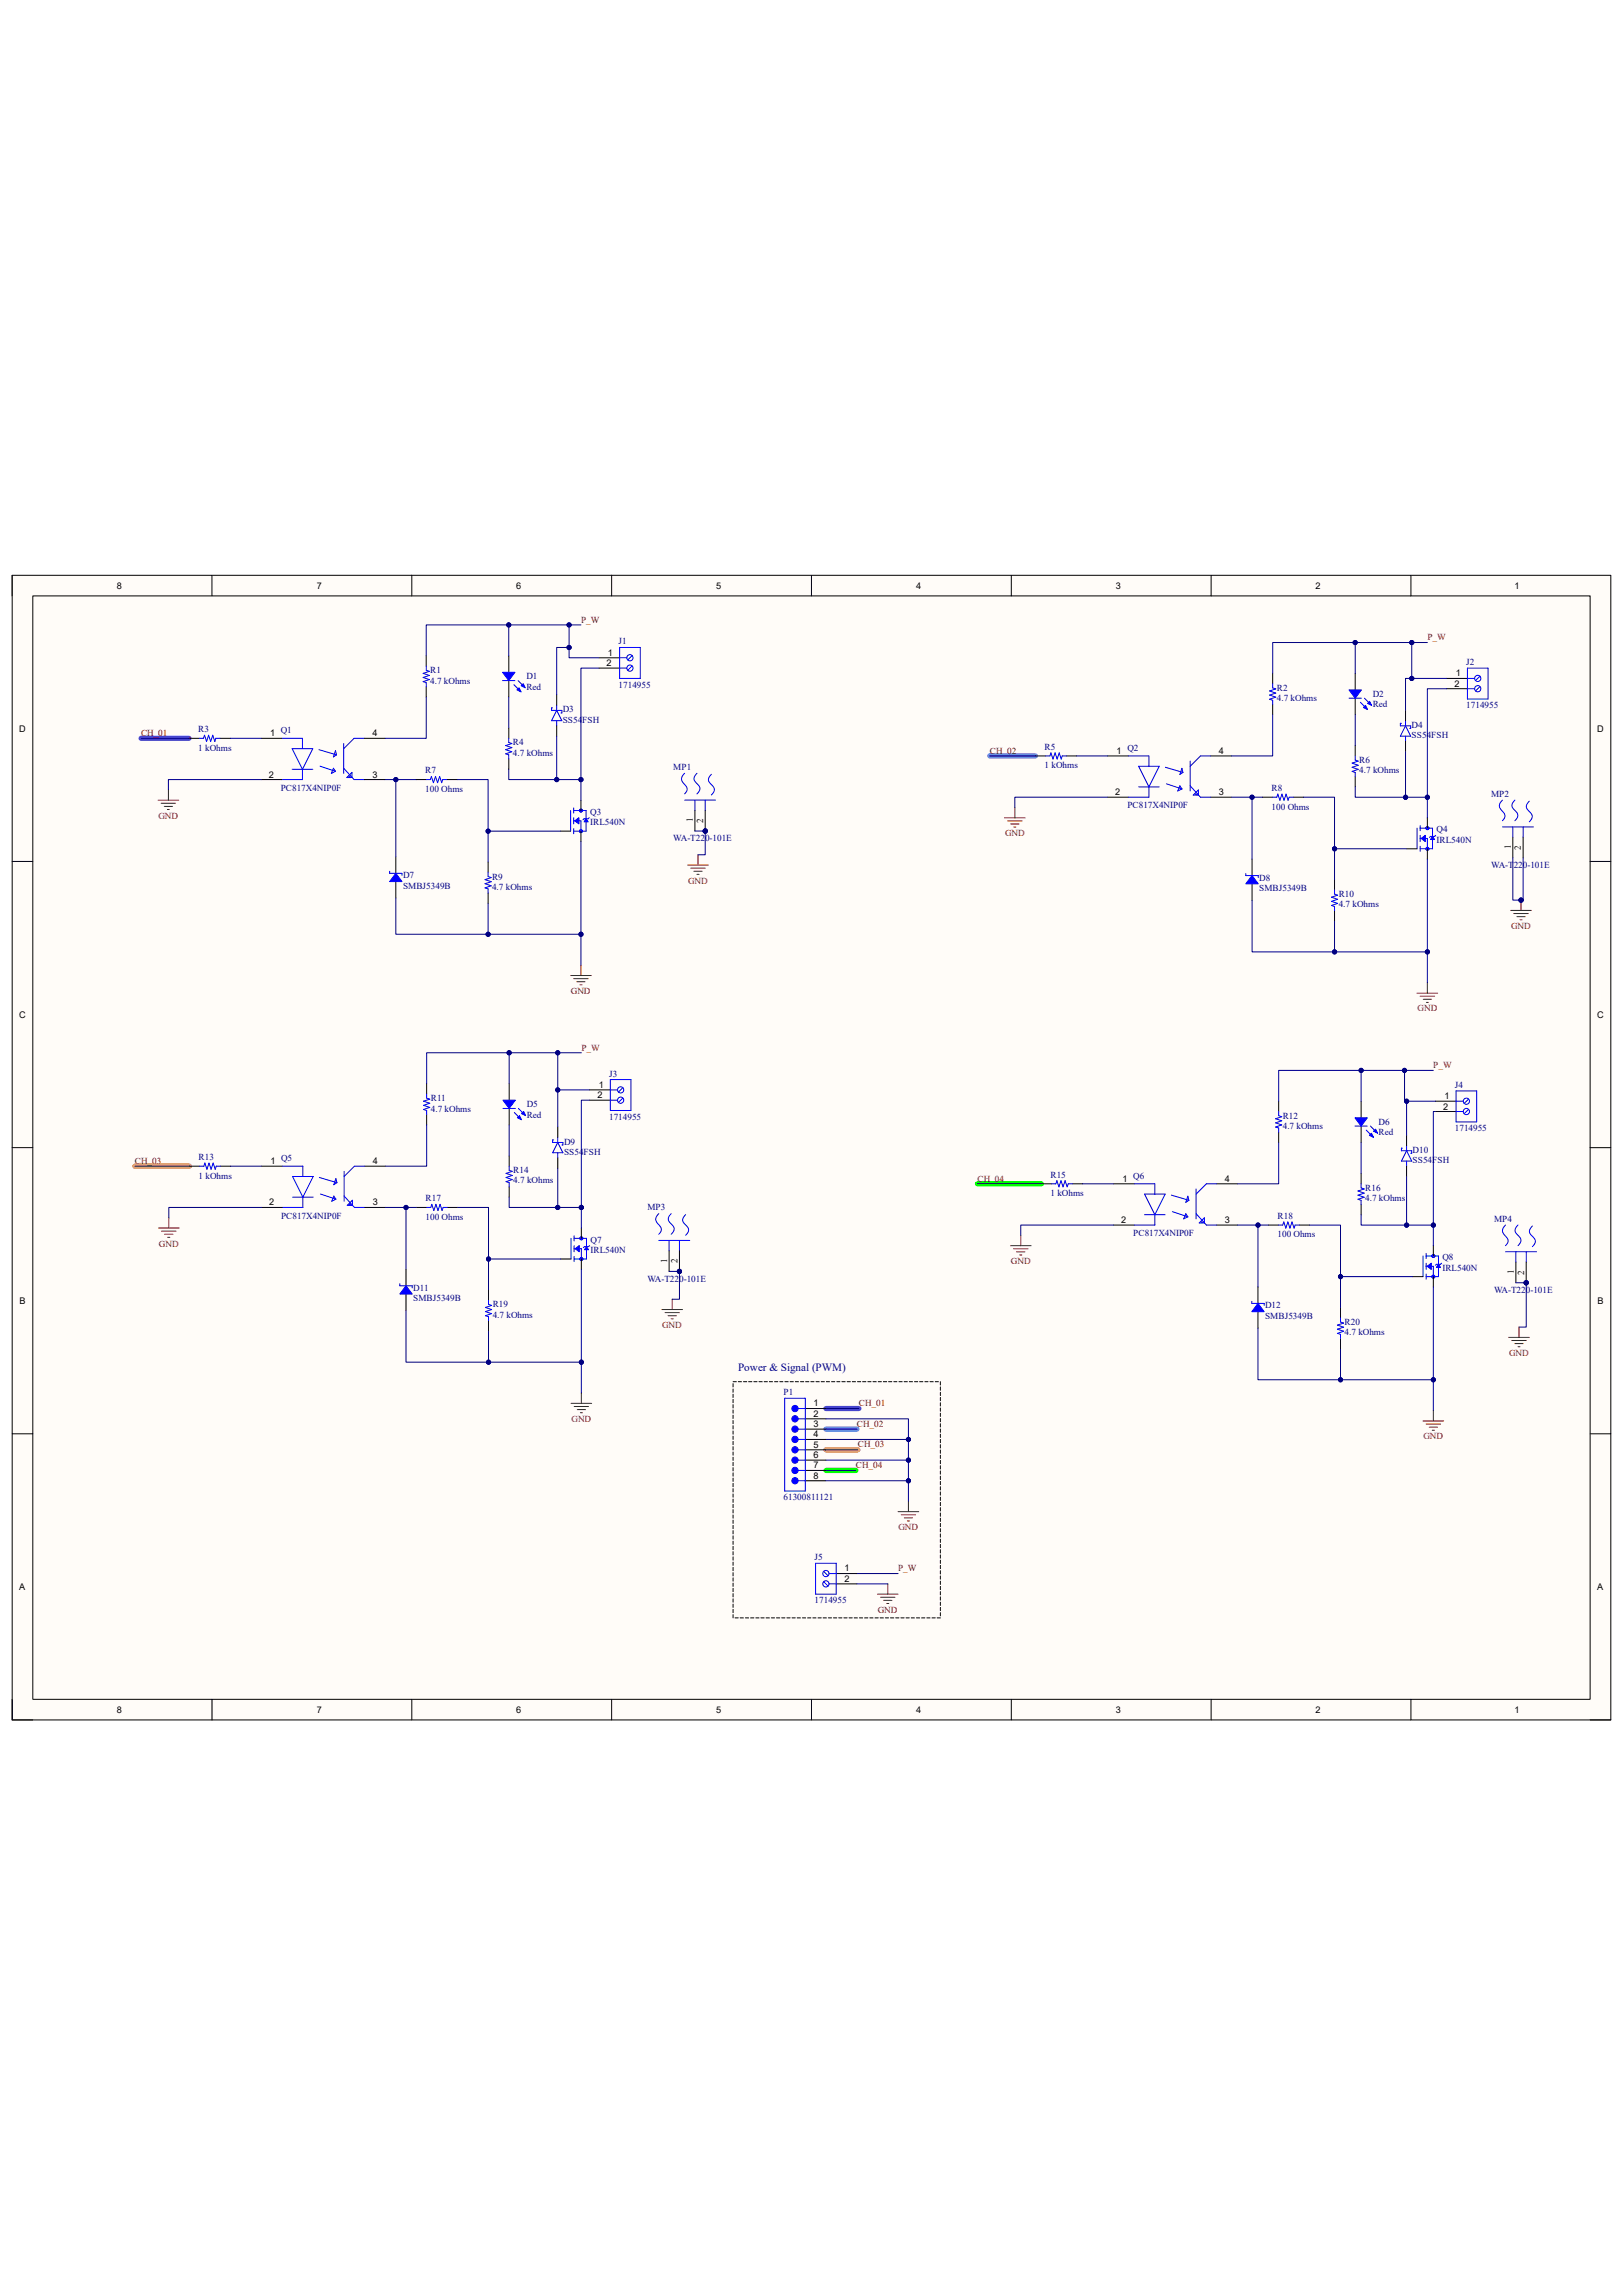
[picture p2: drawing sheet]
<svg xmlns="http://www.w3.org/2000/svg" width="210mm" height="297mm" viewBox="0 0 210 297" stroke-linecap="round" stroke-linejoin="round" font-family="sans-serif">
<defs><g id="words">
<text font-size="1.4" fill="#000080" x="95.5" y="177.4">Power &amp; Signal (PWM)</text>
<g font-size="1.2">
<text x="15.1" y="76.2">8</text>
<text x="41" y="76.2">7</text>
<text x="66.8" y="76.2">6</text>
<text x="92.7" y="76.2">5</text>
<text x="118.5" y="76.2">4</text>
<text x="144.4" y="76.2">3</text>
<text x="170.2" y="76.2">2</text>
<text x="196" y="76.2">1</text>
<text x="78.5" y="86.2">2</text>
<text x="78.7" y="84.8">1</text>
<text x="188.2" y="88.9">2</text>
<text x="188.4" y="87.5">1</text>
<text x="2.5" y="94.7">D</text>
<text x="35" y="95.3">1</text>
<text x="48.2" y="95.3">4</text>
<text x="206.7" y="94.7">D</text>
<text x="34.8" y="100.6">2</text>
<text x="48.2" y="100.6">3</text>
<text x="144.5" y="97.6">1</text>
<text x="157.7" y="97.6">4</text>
<text x="89.7" y="106.4" transform="rotate(-90 89.7 106.4)">1</text>
<text x="91" y="106.5" transform="rotate(-90 91 106.5)">2</text>
<text x="144.3" y="102.9">2</text>
<text x="157.7" y="102.9">3</text>
<text x="195.5" y="109.9" transform="rotate(-90 195.5 109.9)">1</text>
<text x="196.8" y="110" transform="rotate(-90 196.8 110)">2</text>
<text x="2.5" y="131.7">C</text>
<text x="206.7" y="131.7">C</text>
<text x="77.3" y="142.1">2</text>
<text x="77.5" y="140.8">1</text>
<text x="186.7" y="143.6">2</text>
<text x="186.9" y="142.2">1</text>
<text x="34.8" y="156">2</text>
<text x="35" y="150.7">1</text>
<text x="48.3" y="150.7">4</text>
<text x="48.3" y="156">3</text>
<text x="145.2" y="152.9">1</text>
<text x="158.5" y="152.9">4</text>
<text x="145.1" y="158.3">2</text>
<text x="158.5" y="158.3">3</text>
<text x="86.3" y="163.4" transform="rotate(-90 86.3 163.4)">1</text>
<text x="87.7" y="163.5" transform="rotate(-90 87.7 163.5)">2</text>
<text x="195.9" y="164.8" transform="rotate(-90 195.9 164.8)">1</text>
<text x="197.2" y="165" transform="rotate(-90 197.2 165)">2</text>
<text x="2.5" y="168.8">B</text>
<text x="206.7" y="168.8">B</text>
<text x="105.3" y="183.3">2</text>
<text x="105.3" y="182">1</text>
<text x="105.3" y="184.7">3</text>
<text x="105.3" y="186">4</text>
<text x="105.3" y="187.4">5</text>
<text x="105.3" y="188.7">6</text>
<text x="105.3" y="190">7</text>
<text x="105.3" y="191.3">8</text>
<text x="109.3" y="203.4">1</text>
<text x="2.5" y="205.8">A</text>
<text x="109.3" y="204.7">2</text>
<text x="206.7" y="205.8">A</text>
<text x="15.1" y="221.7">8</text>
<text x="41" y="221.7">7</text>
<text x="66.8" y="221.7">6</text>
<text x="92.7" y="221.7">5</text>
<text x="118.5" y="221.7">4</text>
<text x="144.4" y="221.7">3</text>
<text x="170.2" y="221.7">2</text>
<text x="196" y="221.7">1</text>
</g>
<g font-size="1.2" fill="#800000">
<text x="75.2" y="80.6">P_W</text>
<text x="184.7" y="82.9">P_W</text>
<text x="18.2" y="95.3">CH_01</text>
<text x="128.1" y="97.5">CH_02</text>
<text x="20.5" y="106">GND</text>
<text x="130" y="108.2">GND</text>
<text x="89" y="114.3">GND</text>
<text x="195.5" y="120.2">GND</text>
<text x="73.9" y="128.7">GND</text>
<text x="183.4" y="130.9">GND</text>
<text x="75.2" y="136">P_W</text>
<text x="185.5" y="138.3">P_W</text>
<text x="17.4" y="150.6">CH_03</text>
<text x="126.5" y="152.9">CH_04</text>
<text x="20.6" y="161.3">GND</text>
<text x="130.8" y="163.6">GND</text>
<text x="85.7" y="171.9">GND</text>
<text x="195.3" y="175.5">GND</text>
<text x="74" y="184">GND</text>
<text x="110.9" y="184.7">CH_02</text>
<text x="111.1" y="182">CH_01</text>
<text x="110.7" y="190">CH_04</text>
<text x="111" y="187.3">CH_03</text>
<text x="184.2" y="186.3">GND</text>
<text x="116.2" y="203.4">P_W</text>
<text x="116.2" y="198">GND</text>
<text x="113.6" y="208.7">GND</text>
</g>
<g font-size="1.2" fill="#000080">
<text x="80.1" y="83.4">J1</text>
<text x="55.7" y="88.5">4.7 kOhms</text>
<text x="55.7" y="87.1">R1</text>
<text x="68.1" y="87.9">D1</text>
<text x="68.1" y="89.3">Red</text>
<text x="80.1" y="89">1714955</text>
<text x="165.2" y="89.4">R2</text>
<text x="189.7" y="86.1">J2</text>
<text x="25.7" y="94.7">R3</text>
<text x="36.3" y="94.9">Q1</text>
<text x="72.8" y="92.2">D3</text>
<text x="72.8" y="93.5">SS54FSH</text>
<text x="165.2" y="90.8">4.7 kOhms</text>
<text x="177.6" y="90.2">D2</text>
<text x="177.6" y="91.5">Red</text>
<text x="182.7" y="94.2">D4</text>
<text x="182.7" y="95.5">SS54FSH</text>
<text x="189.7" y="91.7">1714955</text>
<text x="25.7" y="97.2">1 kOhms</text>
<text x="55" y="100.1">R7</text>
<text x="66.4" y="97.8">4.7 kOhms</text>
<text x="66.4" y="96.5">R4</text>
<text x="87.1" y="99.7">MP1</text>
<text x="135.2" y="99.4">1 kOhms</text>
<text x="135.2" y="97">R5</text>
<text x="145.9" y="97.2">Q2</text>
<text x="175.9" y="100.1">4.7 kOhms</text>
<text x="175.9" y="98.8">R6</text>
<text x="36.3" y="102.4">PC817X4NIP0F</text>
<text x="55" y="102.5">100 Ohms</text>
<text x="76.4" y="105.5">Q3</text>
<text x="76.4" y="106.8">IRL540N</text>
<text x="145.9" y="104.6">PC817X4NIP0F</text>
<text x="164.5" y="104.8">100 Ohms</text>
<text x="164.5" y="102.4">R8</text>
<text x="185.9" y="107.7">Q4</text>
<text x="193" y="103.1">MP2</text>
<text x="52.2" y="113.7">D7</text>
<text x="63.7" y="113.8">R9</text>
<text x="87.1" y="108.9">WA-T220-101E</text>
<text x="162.9" y="114">D8</text>
<text x="185.9" y="109.1">IRL540N</text>
<text x="193" y="112.4">WA-T220-101E</text>
<text x="52.2" y="115">SMBJ5349B</text>
<text x="63.7" y="115.1">4.7 kOhms</text>
<text x="162.9" y="115.3">SMBJ5349B</text>
<text x="173.2" y="117.4">4.7 kOhms</text>
<text x="173.2" y="116.1">R10</text>
<text x="55.8" y="143.8">4.7 kOhms</text>
<text x="55.8" y="142.5">R11</text>
<text x="68.2" y="143.3">D5</text>
<text x="78.8" y="139.3">J3</text>
<text x="188.3" y="140.8">J4</text>
<text x="68.2" y="144.7">Red</text>
<text x="73" y="148.1">D9</text>
<text x="73" y="149.4">SS54FSH</text>
<text x="78.8" y="144.9">1714955</text>
<text x="166" y="146.1">4.7 kOhms</text>
<text x="166" y="144.8">R12</text>
<text x="178.4" y="145.6">D6</text>
<text x="178.4" y="146.9">Red</text>
<text x="182.8" y="149.2">D10</text>
<text x="188.3" y="146.4">1714955</text>
<text x="25.7" y="152.5">1 kOhms</text>
<text x="25.7" y="150.1">R13</text>
<text x="36.4" y="150.2">Q5</text>
<text x="55.1" y="155.4">R17</text>
<text x="66.4" y="153.2">4.7 kOhms</text>
<text x="66.4" y="151.8">R14</text>
<text x="135.9" y="154.8">1 kOhms</text>
<text x="135.9" y="152.4">R15</text>
<text x="146.6" y="152.5">Q6</text>
<text x="176.7" y="155.4">4.7 kOhms</text>
<text x="176.7" y="154.1">R16</text>
<text x="182.8" y="150.5">SS54FSH</text>
<text x="36.4" y="157.7">PC817X4NIP0F</text>
<text x="55.1" y="157.9">100 Ohms</text>
<text x="76.4" y="160.9">Q7</text>
<text x="83.8" y="156.6">MP3</text>
<text x="146.6" y="160">PC817X4NIP0F</text>
<text x="165.3" y="160.1">100 Ohms</text>
<text x="165.3" y="157.7">R18</text>
<text x="193.3" y="158.1">MP4</text>
<text x="53.5" y="167">D11</text>
<text x="76.4" y="162.2">IRL540N</text>
<text x="83.8" y="165.9">WA-T220-101E</text>
<text x="186.6" y="163.1">Q8</text>
<text x="186.6" y="164.5">IRL540N</text>
<text x="193.3" y="167.3">WA-T220-101E</text>
<text x="53.5" y="168.4">SMBJ5349B</text>
<text x="63.8" y="170.5">4.7 kOhms</text>
<text x="63.8" y="169.2">R19</text>
<text x="163.7" y="169.3">D12</text>
<text x="163.7" y="170.7">SMBJ5349B</text>
<text x="174" y="172.8">4.7 kOhms</text>
<text x="174" y="171.5">R20</text>
<text x="101.4" y="180.6">P1</text>
<text x="101.4" y="194.1">61300811121</text>
<text x="105.4" y="201.9">J5</text>
<text x="105.4" y="207.5">1714955</text>
</g>
</g></defs>
<path d="M1.6 74.5h206.8v148.1h-206.8z" fill-rule="evenodd" fill="#fffcf8"/>
<path d="M1.6 74.5h206.8v148.1h-206.8z" fill="none" stroke="#000" stroke-width=".13"/>
<path d="M4.2 77.1h201.6v142.8h-201.6z" fill-rule="evenodd" fill="#fffcf8"/>
<g fill="none" stroke="#000" stroke-width=".13">
<path d="M1.6 74.5v2.6M4.2 77.1h201.6v142.8h-201.6zM27.4 74.5v2.6M53.3 74.5v2.6M79.1 74.5v2.6M105 74.5v2.6M130.9 74.5v2.6M156.7 74.5v2.6M182.6 74.5v2.6M1.6 111.5h2.6M205.8 111.5h2.6M1.6 148.5h2.6"/>
<path d="M205.8 148.5h2.6M1.6 185.6h2.6M205.8 185.6h2.6M1.6 219.9v2.7h2.6M27.4 219.9v2.7M53.3 219.9v2.7M79.1 219.9v2.7M105 219.9v2.7M130.9 219.9v2.7M156.7 219.9v2.7M182.6 219.9v2.7M205.8 222.6h2.6"/>
</g>
<path d="M18.3 95.5l6.2 .1M106.9 182.3h4.2" fill="none" stroke="#90f" stroke-width=".68"/>
<path d="M128.1 97.8h5.9M106.9 185h4" fill="none" stroke="#4a86e8" stroke-width=".68"/>
<path d="M126.5 153.2h8.3M106.9 190.3h3.8" fill="none" stroke="#0f0" stroke-width=".68"/>
<path d="M17.5 150.9h7M106.9 187.6h4.1" fill="none" stroke="#f90" stroke-width=".68"/>
<path d="M73.8 104.9v2.7M74.2 104.6v.6M74.2 105.8v.8M74.2 107.2v.7M74.2 106.2h1v1.4M74.2 104.9h1.6v2.7h-1.6M76.2 105.8l-.1 .2h-.5l-.2 .1" fill="none" stroke="#00f" stroke-width=".13"/>
<path d="M75.8 106l.3 .4h-.5z" fill="#00f"/>
<path d="M75.8 106l.3 .4h-.5z" fill="none" stroke="#00f" stroke-width=".13"/>
<path d="M74.4 106.2l.5-.4v.8z" fill="#00f"/>
<g fill="none" stroke="#00f" stroke-width=".13">
<path d="M25.8 95.6h.5l.2-.4 .2 .8 .3-.8 .3 .8 .2-.8 .3 .8 .1-.4h.6M36.5 95.6h2.6v1.3M37.8 96.9h2.7l-1.4 2.7zM37.8 99.6h2.7M39.1 99.6v1.3h-2.6M41.3 97l2.2 .7M41.4 99.2l2 .6M43.1 99.4l.3 .4-.5 .3zM43.4 97.2l.1 .5-.4 .3zM44.5 96.2v3.9M44.5 99.4l1.3 1.5h1.3M47.1 95.6h-1.3l-1.3 1.3"/>
<path d="M55.2 86.2v.5l.4 .2-.8 .2 .8 .3-.8 .3 .8 .2-.8 .3 .4 .1v.6M65 88.1h1.6M65.8 95.6v.5l.4 .1-.8 .3 .8 .3-.8 .2 .8 .3-.8 .3 .4 .1v.5M45.1 100.5l.4 .1v-.6l-.6 .6h.5M55.2 100.9h.5l.1-.4 .3 .8 .3-.8 .2 .8 .3-.8 .3 .8 .1-.4h.5M63.2 112.9v.5l.4 .2-.8 .2 .8 .3-.8 .3 .8 .2-.8 .3 .4 .1v.6M74.4 106.2l.5-.4v.8z"/>
<circle cx="75.2" cy="104.9" r=".19"/>
<circle cx="75.2" cy="107.6" r=".19"/>
</g>
<g fill="none" stroke="#000" stroke-width=".13">
<path d="M24.5 95.6h1.3M28.5 95.6h1.3M33.8 95.6h2.7M47.1 95.6h2.7M55.2 84.9v1.3M55.2 88.9v1.3M65.8 84.9v2.1M65.8 88.1v2.1M65.8 94.2v1.4M65.8 98.2v1.4M33.8 100.9h2.7M47.1 100.9h2.7"/>
<path d="M53.8 100.9h1.4M57.8 100.9h1.4M63.2 111.6v1.3M63.2 115.6v1.3M72.5 107.6h1.3M75.2 103.6v1.3M75.2 107.6v1.3"/>
</g>
<path d="M65 87h1.6l-.8 1.1z" fill="#00f"/>
<path d="M65 87h1.6l-.8 1.1zM67 88.1l.7 .6" fill="none" stroke="#00f" stroke-width=".13"/>
<path d="M67.4 88.7l.3-.2 .3 .5z" fill="#00f"/>
<path d="M66.5 88.6l.8 .8M67.4 88.7l.3-.2 .3 .5z" fill="none" stroke="#00f" stroke-width=".13"/>
<path d="M66.9 89.3l.3-.3 .2 .6z" fill="#00f"/>
<path d="M66.9 89.3l.3-.3 .2 .6zM103.3 183.6h.9" fill="none" stroke="#00f" stroke-width=".13"/>
<path d="M20.5 103.6h2.6M20.9 104h1.8M21.3 104.4h1M21.7 104.8h.2M21.8 102.2v1.4M73.8 126.2h2.7M74.2 126.7h1.9M74.6 127h1.1M75 127.4h.3M75.2 124.9v1.3" fill="none" stroke="#800000" stroke-width=".13"/>
<path d="M104.2 183.6h2.7M104.2 182.3h2.7" fill="none" stroke="#000" stroke-width=".13"/>
<circle cx="102.9" cy="183.6" r=".4" fill="#00f"/>
<g fill="none" stroke="#00f" stroke-width=".13">
<path d="M103.3 182.3h.9M103.3 185h.9"/>
<circle cx="102.9" cy="183.6" r=".4"/>
</g>
<path d="M104.2 185h2.7" fill="none" stroke="#000" stroke-width=".13"/>
<circle cx="102.9" cy="185" r=".4" fill="#00f"/>
<g fill="none" stroke="#00f" stroke-width=".13">
<path d="M103.3 186.3h.9"/>
<circle cx="102.9" cy="185" r=".4"/>
</g>
<path d="M104.2 186.3h2.7" fill="none" stroke="#000" stroke-width=".13"/>
<circle cx="102.9" cy="186.3" r=".4" fill="#00f"/>
<g fill="none" stroke="#00f" stroke-width=".13">
<path d="M103.3 187.6h.9"/>
<circle cx="102.9" cy="186.3" r=".4"/>
</g>
<path d="M104.2 187.6h2.7" fill="none" stroke="#000" stroke-width=".13"/>
<circle cx="102.9" cy="187.6" r=".4" fill="#00f"/>
<g fill="none" stroke="#00f" stroke-width=".13">
<path d="M103.3 189h.9"/>
<circle cx="102.9" cy="187.6" r=".4"/>
</g>
<path d="M104.2 189h2.7" fill="none" stroke="#000" stroke-width=".13"/>
<circle cx="102.9" cy="189" r=".4" fill="#00f"/>
<g fill="none" stroke="#00f" stroke-width=".13">
<path d="M103.3 190.3h.9"/>
<circle cx="102.9" cy="189" r=".4"/>
</g>
<path d="M104.2 190.3h2.7" fill="none" stroke="#000" stroke-width=".13"/>
<circle cx="102.9" cy="190.3" r=".4" fill="#00f"/>
<g fill="none" stroke="#00f" stroke-width=".13">
<path d="M103.3 191.6h.9"/>
<circle cx="102.9" cy="190.3" r=".4"/>
</g>
<path d="M104.2 191.6h2.7" fill="none" stroke="#000" stroke-width=".13"/>
<circle cx="102.9" cy="191.6" r=".4" fill="#00f"/>
<g fill="none" stroke="#00f" stroke-width=".13">
<path d="M101.5 181h2.7v12h-2.7z"/>
<circle cx="102.9" cy="191.6" r=".4"/>
</g>
<circle cx="102.9" cy="182.3" r=".4" fill="#00f"/>
<g fill="none" stroke="#00f" stroke-width=".13">
<path d="M183.4 107.2v2.6M183.8 106.8v.7M183.8 108.1v.8M183.8 109.5v.7M183.8 108.5h.9v1.3M183.8 107.2h1.6v2.6h-1.6M185.8 108.1l-.2 .1h-.5l-.1 .2"/>
<circle cx="102.9" cy="182.3" r=".4"/>
</g>
<path d="M116.2 195.6h2.7M116.6 196h1.9M117 196.4h1.1M117.4 196.8h.3M117.5 194.3v1.3M113.5 206.3h2.7M114 206.7h1.8M114.3 207.1h1.1M114.7 207.5h.3M114.9 205v1.3" fill="none" stroke="#800000" stroke-width=".13"/>
<path d="M185.4 108.2l.2 .4h-.5z" fill="#00f"/>
<path d="M185.4 108.2l.2 .4h-.5z" fill="none" stroke="#00f" stroke-width=".13"/>
<path d="M183.9 108.5l.5-.4v.8z" fill="#00f"/>
<g fill="none" stroke="#00f" stroke-width=".13">
<path d="M135.3 97.8h.6l.1-.4 .3 .8 .2-.8 .3 .8 .3-.8 .2 .8 .2-.4h.5M146 97.8h2.7v1.4M147.3 99.2h2.7l-1.3 2.6zM150.8 99.3l2.3 .7M152.9 99.4l.2 .6-.4 .2zM154 98.5v3.9M156.7 97.8h-1.4l-1.3 1.4M164.7 88.5v.5l.4 .2-.8 .2 .8 .3-.8 .3 .8 .2-.8 .3 .4 .1v.6M174.6 90.4h1.6M175.4 97.8v.6l.4 .1-.8 .3 .8 .2-.8 .3 .8 .3-.8 .2 .4 .2v.5M147.3 101.8h2.7M148.7 101.8v1.4h-2.7"/>
<path d="M150.9 101.4l2 .7M152.7 101.7l.2 .4-.5 .3zM154 101.7l1.3 1.5h1.4M154.7 102.8l.4 .1v-.7l-.7 .7h.5M164.7 103.2h.5l.1-.4 .3 .8 .3-.8 .3 .8 .2-.8 .3 .8 .1-.4h.6M172.7 115.2v.5l.4 .2-.8 .2 .8 .3-.8 .2 .8 .3-.8 .3 .4 .1v.6M183.9 108.5l.5-.4v.8z"/>
<circle cx="184.7" cy="107.2" r=".19"/>
<circle cx="184.7" cy="109.8" r=".19"/>
</g>
<g fill="none" stroke="#000" stroke-width=".13">
<path d="M134 97.8h1.3M138 97.8h1.3M143.3 97.8h2.7M156.7 97.8h2.6M164.7 87.2v1.3M164.7 91.2v1.3M175.4 87.2v2.1M175.4 90.4v2.1M175.4 96.5v1.3M143.3 103.2h2.7M156.7 103.2h2.6M163.3 103.2h1.4"/>
<path d="M167.4 103.2h1.3M172.7 113.8v1.4M172.7 117.9v1.3M175.4 100.5v1.3M182 109.8h1.4M184.7 105.8v1.4M184.7 109.8v1.4"/>
</g>
<path d="M174.6 89.3h1.6l-.8 1.1z" fill="#00f"/>
<path d="M174.6 89.3h1.6l-.8 1.1zM176.6 90.4l.6 .6" fill="none" stroke="#00f" stroke-width=".13"/>
<path d="M177 91l.2-.2 .3 .5z" fill="#00f"/>
<path d="M176 90.9l.8 .8M177 91l.2-.2 .3 .5z" fill="none" stroke="#00f" stroke-width=".13"/>
<path d="M176.7 91.3l.3 .5-.6-.2z" fill="#00f"/>
<path d="M176.7 91.3l.3 .5-.6-.2zM74.3 159.9v.7M73.9 160.3v2.6M74.3 161.2v.8M74.3 162.6v.7M74.3 161.6h.9v1.3M74.3 160.3h1.6v2.6h-1.6M76.3 161.2l-.1 .1h-.6l-.1 .2" fill="none" stroke="#00f" stroke-width=".13"/>
<path d="M130 105.8h2.7M130.4 106.2h1.9M130.8 106.6h1.1M131.2 107h.3M131.3 104.5v1.3M183.4 128.5h2.6M183.8 128.9h1.8M184.2 129.3h1M184.6 129.7h.2M184.7 127.2v1.3" fill="none" stroke="#800000" stroke-width=".13"/>
<path d="M75.9 161.3l.3 .4h-.6z" fill="#00f"/>
<path d="M75.9 161.3l.3 .4h-.6z" fill="none" stroke="#00f" stroke-width=".13"/>
<path d="M74.4 161.6l.6-.4v.8z" fill="#00f"/>
<g fill="none" stroke="#00f" stroke-width=".13">
<path d="M25.8 150.9h.6l.1-.4 .3 .8 .2-.8 .3 .8 .3-.8 .3 .8 .1-.4h.5M36.5 150.9h2.7v1.4M37.9 152.3h2.6l-1.3 2.6zM37.9 154.9h2.6M39.2 154.9v1.4h-2.7M41.3 152.4l2.3 .7M41.5 154.5l2 .7M43.2 154.8l.3 .4-.6 .3zM43.5 152.5l.1 .6-.4 .2zM44.5 151.6v3.9M44.5 154.8l1.4 1.5h1.3M45.2 155.9l.4 .1v-.7l-.7 .7h.6"/>
<path d="M47.2 150.9h-1.3l-1.4 1.4M55.2 156.3h.5l.2-.4 .2 .8 .3-.8 .3 .8 .2-.8 .3 .8 .1-.4h.6M55.2 141.6v.5l.4 .2-.8 .2 .8 .3-.8 .2 .8 .3-.8 .3 .4 .1v.6M65.1 143.5h1.6M65.9 150.9v.6l.4 .1-.8 .3 .8 .2-.8 .3 .8 .3-.8 .2 .4 .2v.5M63.2 168.3v.5l.4 .1-.8 .3 .8 .3-.8 .2 .8 .3-.8 .3 .4 .1v.5M74.4 161.6l.6-.4v.8z"/>
<circle cx="75.2" cy="160.3" r=".19"/>
<circle cx="75.2" cy="162.9" r=".19"/>
</g>
<g fill="none" stroke="#000" stroke-width=".13">
<path d="M24.5 150.9h1.3M28.5 150.9h1.4M33.9 150.9h2.6M33.9 156.3h2.6M47.2 150.9h2.7M47.2 156.3h2.7M53.9 156.3h1.3M55.2 140.2v1.4M55.2 144.3v1.3M57.9 156.3h1.3M65.9 140.2v2.2M65.9 143.5v2.1"/>
<path d="M65.9 149.6v1.3M65.9 153.6v1.3M75.2 158.9v1.4M63.2 166.9v1.4M63.2 170.9v1.4M72.6 162.9h1.3M75.2 162.9v1.4"/>
</g>
<path d="M65.1 142.4h1.6l-.8 1.1z" fill="#00f"/>
<path d="M65.1 142.4h1.6l-.8 1.1zM67.1 143.5l.7 .6" fill="none" stroke="#00f" stroke-width=".13"/>
<path d="M67.8 143.8l.2 .6-.5-.3z" fill="#00f"/>
<path d="M66.6 144l.8 .8M67.8 143.8l.2 .6-.5-.3z" fill="none" stroke="#00f" stroke-width=".13"/>
<path d="M67 144.7l.2-.3 .3 .5z" fill="#00f"/>
<path d="M67 144.7l.2-.3 .3 .5zM184.1 162.5v2.7M184.5 162.2v.7M184.5 163.5v.8M184.5 164.9v.7M184.5 163.9h1v1.3M184.5 162.5h1.6v2.7h-1.6M186.5 163.5l-.1 .1h-.5l-.2 .1" fill="none" stroke="#00f" stroke-width=".13"/>
<path d="M20.5 158.9h2.7M20.9 159.3h1.9M21.3 159.7h1.1M21.8 157.6v1.3M21.7 160.1h.3M73.9 181.6h2.7M74.3 182h1.9M74.7 182.4h1.1M75.1 182.8h.3M75.2 180.3v1.3" fill="none" stroke="#800000" stroke-width=".13"/>
<path d="M186.1 163.6l.3 .4h-.5z" fill="#00f"/>
<path d="M186.1 163.6l.3 .4h-.5z" fill="none" stroke="#00f" stroke-width=".13"/>
<path d="M184.7 163.9l.5-.4v.8z" fill="#00f"/>
<g fill="none" stroke="#00f" stroke-width=".13">
<path d="M136.1 153.2h.5l.2-.4 .2 .8 .3-.8 .3 .8 .2-.8 .3 .8 .1-.4h.6M146.8 153.2h2.6v1.3M148.1 154.5h2.7l-1.4 2.7zM148.1 157.2h2.7M149.4 157.2v1.3h-2.6M151.6 154.7l2.2 .6M151.7 156.8l2 .7M153.4 157.1l.3 .4-.5 .2zM153.7 154.8l.1 .5-.4 .3zM154.8 153.9v3.8M154.8 157.1l1.3 1.4h1.3M155.4 158.1l.4 .2v-.7l-.6 .7h.5"/>
<path d="M157.4 153.2h-1.3l-1.3 1.3M165.5 158.5h.5l.1-.4 .3 .8 .3-.8 .2 .8 .3-.8 .3 .8 .1-.4h.5M165.5 143.8v.6l.4 .1-.8 .3 .8 .2-.8 .3 .8 .3-.8 .3 .4 .1v.5M175.3 145.7h1.6M176.1 153.2v.5l.4 .2-.8 .2 .8 .3-.8 .3 .8 .2-.8 .3 .4 .1v.6M173.5 170.6v.5l.4 .1-.8 .3 .8 .3-.8 .2 .8 .3-.8 .3 .4 .1v.5M184.7 163.9l.5-.4v.8z"/>
<circle cx="185.5" cy="162.6" r=".19"/>
<circle cx="185.5" cy="165.2" r=".19"/>
</g>
<g fill="none" stroke="#000" stroke-width=".13">
<path d="M134.8 153.2h1.3M138.8 153.2h1.3M144.1 153.2h2.7M144.1 158.5h2.7M157.4 153.2h2.7M157.4 158.5h2.7M164.1 158.5h1.4M165.5 142.5v1.3M165.5 146.5v1.4M168.1 158.5h1.4M176.1 142.5v2.2M176.1 145.7v2.2"/>
<path d="M176.1 151.9v1.3M176.1 155.9v1.3M173.5 169.2v1.4M173.5 173.2v1.4M182.8 165.2h1.3M185.5 161.2v1.3M185.5 165.2v1.3"/>
</g>
<path d="M175.3 144.7h1.6l-.8 1z" fill="#00f"/>
<path d="M175.3 144.7h1.6l-.8 1zM177.3 145.7l.7 .7" fill="none" stroke="#00f" stroke-width=".13"/>
<path d="M177.7 146.4l.3-.3 .3 .6z" fill="#00f"/>
<path d="M176.8 146.3l.8 .8M177.7 146.4l.3-.3 .3 .6z" fill="none" stroke="#00f" stroke-width=".13"/>
<path d="M177.2 146.9l.3-.2 .2 .5z" fill="#00f"/>
<path d="M177.2 146.9l.3-.2 .2 .5z" fill="none" stroke="#00f" stroke-width=".13"/>
<path d="M132.1 159.9v1.3M130.8 161.2h2.6M131.2 161.6h1.8M131.6 162h1M132 162.4h.2M184.1 183.9h2.7M184.5 184.3h1.9M184.9 184.7h1.1M185.3 185.1h.3M185.5 182.6v1.3" fill="none" stroke="#800000" stroke-width=".13"/>
<g fill="none" stroke="#000" stroke-width=".13">
<path d="M94.9 179.1v.4M94.9 179.8v.4M94.9 178.8h.4M95.5 178.8h.4M96.2 178.8h.4M96.9 178.8h.4M97.5 178.8h.5M98.2 178.8h.4M98.9 178.8h.4M99.6 178.8h.4M100.2 178.8h.4M100.9 178.8h.4"/>
<path d="M101.6 178.8h.4M102.2 178.8h.5M102.9 178.8h.4M103.6 178.8h.4M104.2 178.8h.5M104.9 178.8h.4M105.6 178.8h.4M106.3 178.8h.4M106.9 178.8h.4M107.6 178.8h.4M108.3 178.8h.4M108.9 178.8h.5"/>
<path d="M109.6 178.8h.4M110.3 178.8h.4M111 178.8h.4M111.6 178.8h.4M112.3 178.8h.4M113 178.8h.4M113.6 178.8h.5M114.3 178.8h.4M115 178.8h.4M115.7 178.8h.4M116.3 178.8h.4M117 178.8h.4"/>
<path d="M117.7 178.8h.4M118.3 178.8h.5M119 178.8h.4M119.7 178.8h.4M120.3 178.8h.5M121 178.8h.4M121.7 178.8v.4M121.7 179.5v.4M94.9 180.4v.5M94.9 181.1v.4M94.9 181.8v.4M94.9 182.5v.4"/>
<path d="M94.9 183.1v.5M94.9 183.8v.5M94.9 184.5v.4M94.9 185.2v.4M94.9 185.9v.4M94.9 186.5v.5M94.9 187.2v.5M94.9 187.9v.4M94.9 188.6v.4M94.9 189.3v.4M94.9 189.9v.5M94.9 190.6v.4"/>
<path d="M94.9 191.3v.4M94.9 192v.4M94.9 192.7v.4M94.9 193.3v.5M94.9 194v.4M94.9 194.7v.4M94.9 195.4v.4M94.9 196.1v.4M94.9 196.7v.5M94.9 197.4v.4M94.9 198.1v.4M94.9 198.8v.4"/>
<path d="M94.9 199.5v.4M121.7 180.2v.4M121.7 180.9v.4M121.7 181.5v.5M121.7 182.2v.4M121.7 182.9v.4M121.7 183.6v.4M121.7 184.3v.4M121.7 184.9v.5M121.7 185.6v.4M121.7 186.3v.4M121.7 187v.4"/>
<path d="M121.7 187.7v.4M121.7 188.3v.5M121.7 189v.4M121.7 189.7v.4M121.7 190.4v.4M121.7 191v.5M121.7 191.7v.5M121.7 192.4v.4M121.7 193.1v.4M121.7 193.8v.4M121.7 194.4v.5M121.7 195.1v.4"/>
<path d="M121.7 195.8v.4M121.7 196.5v.4M121.7 197.2v.4M121.7 197.8v.5M121.7 198.5v.4M121.7 199.2v.4M121.7 199.9v.4M94.9 200.1v.5M94.9 200.8v.4M94.9 201.5v.4M94.9 202.2v.4M94.9 202.8v.5"/>
<path d="M94.9 203.5v.5M94.9 204.2v.4M94.9 204.9v.4M94.9 205.6v.4M94.9 206.2v.5M94.9 206.9v.4M94.9 207.6v.4M94.9 208.3v.4M94.9 209v.4M95.1 209.4h.4M95.8 209.4h.4M96.5 209.4h.4"/>
<path d="M97.1 209.4h.4M97.8 209.4h.4M98.5 209.4h.4M99.1 209.4h.5M99.8 209.4h.4M100.5 209.4h.4M101.1 209.4h.5M101.8 209.4h.4M102.5 209.4h.4M103.2 209.4h.4M103.8 209.4h.4M104.5 209.4h.4"/>
<path d="M105.2 209.4h.4M105.8 209.4h.5M106.5 209.4h.4M107.2 209.4h.4M107.9 209.4h.4M108.5 209.4h.4M109.2 209.4h.4M109.9 209.4h.4M110.5 209.4h.5M111.2 209.4h.4M111.9 209.4h.4M112.6 209.4h.4"/>
<path d="M113.2 209.4h.4M113.9 209.4h.4M114.6 209.4h.4M115.2 209.4h.5M115.9 209.4h.4M116.6 209.4h.4M117.2 209.4h.5M117.9 209.4h.4M118.6 209.4h.4M119.3 209.4h.4M119.9 209.4h.4M120.6 209.4h.4"/>
<path d="M121.3 209.4h.4M121.7 200.6v.4M121.7 201.2v.5M121.7 201.9v.4M121.7 202.6v.4M121.7 203.3v.4M121.7 204v.4M121.7 204.6v.5M121.7 205.3v.4M121.7 206v.4M121.7 206.7v.4M121.7 207.3v.5"/>
<path d="M121.7 208v.4M121.7 208.7v.4"/>
</g>
<circle cx="91.3" cy="107.6" r=".27" fill="#000080"/>
<circle cx="91.3" cy="107.6" r=".27" fill="none" stroke="#000080" stroke-width=".13"/>
<path d="M88.6 100.1a.89 .89 0 0 0 .1 1.5l.2 .3a.71 .71 0 0 1-.3 .8M88.6 103.5h4M89.9 103.5v1.4M90.2 100.1a.84 .84 0 0 0 .1 1.4l.2 .2a.75 .75 0 0 1-.3 1M91.3 103.5v1.4M92.1 100.2a.84 .84 0 0 0 .1 1.5l.1 .2a.75 .75 0 0 1-.2 1" fill="none" stroke="#00f" stroke-width=".13"/>
<path d="M89.9 104.9v2.6M91.3 104.9v2.6" fill="none" stroke="#000" stroke-width=".13"/>
<circle cx="91.3" cy="107.6" r=".27" fill="#000080"/>
<circle cx="91.3" cy="107.6" r=".27" fill="none" stroke="#000080" stroke-width=".13"/>
<path d="M194.4 103.5a.89 .89 0 0 0 .1 1.6l.2 .2a.71 .71 0 0 1-.3 .9M194.4 107h4M195.8 107v1.4M196 103.5a.84 .84 0 0 0 .2 1.5l.1 .2a.75 .75 0 0 1-.3 1M197.1 107v1.4M197.9 103.7a.84 .84 0 0 0 .1 1.4l.2 .2a.75 .75 0 0 1-.3 1.1" fill="none" stroke="#00f" stroke-width=".13"/>
<path d="M195.8 108.4v2.6M197.1 108.4v2.6" fill="none" stroke="#000" stroke-width=".13"/>
<circle cx="87.9" cy="164.5" r=".27" fill="#000080"/>
<circle cx="87.9" cy="164.5" r=".27" fill="none" stroke="#000080" stroke-width=".13"/>
<path d="M85.2 157.1a.89 .89 0 0 0 .1 1.5l.2 .3a.71 .71 0 0 1-.3 .8M86.9 157.1a.84 .84 0 0 0 .1 1.4l.1 .2a.75 .75 0 0 1-.2 1M88.7 157.2a.84 .84 0 0 0 .1 1.5l.2 .2a.75 .75 0 0 1-.3 1M85.2 160.5h4.1M86.6 160.5v1.4M87.9 160.5v1.4" fill="none" stroke="#00f" stroke-width=".13"/>
<path d="M86.6 161.9v2.6M87.9 161.9v2.6" fill="none" stroke="#000" stroke-width=".13"/>
<circle cx="87.9" cy="164.5" r=".27" fill="#000080"/>
<circle cx="87.9" cy="164.5" r=".27" fill="none" stroke="#000080" stroke-width=".13"/>
<circle cx="197.5" cy="166" r=".27" fill="#000080"/>
<circle cx="197.5" cy="166" r=".27" fill="none" stroke="#000080" stroke-width=".13"/>
<path d="M194.8 158.5a.89 .89 0 0 0 .1 1.6l.2 .2a.71 .71 0 0 1-.3 .9M196.4 158.5a.84 .84 0 0 0 .2 1.5l.1 .2a.75 .75 0 0 1-.3 1M198.3 158.7a.84 .84 0 0 0 .1 1.4l.2 .2a.75 .75 0 0 1-.3 1M194.8 162h4M196.2 162v1.3M197.5 162v1.3" fill="none" stroke="#00f" stroke-width=".13"/>
<path d="M196.2 163.3v2.7M197.5 163.3v2.7" fill="none" stroke="#000" stroke-width=".13"/>
<circle cx="197.5" cy="166" r=".27" fill="#000080"/>
<circle cx="197.5" cy="166" r=".27" fill="none" stroke="#000080" stroke-width=".13"/>
<path d="M108.2 203.6h2.7M108.2 205h2.7" fill="none" stroke="#000" stroke-width=".13"/>
<circle cx="106.9" cy="203.6" r=".4" fill="#fff"/>
<g fill="none" stroke="#00f" stroke-width=".13">
<path d="M106.6 203.4l.6 .5"/>
<circle cx="106.9" cy="203.6" r=".4"/>
</g>
<circle cx="106.9" cy="205" r=".4" fill="#fff"/>
<g fill="none" stroke="#00f" stroke-width=".13">
<path d="M105.5 202.3h2.7v4h-2.7zM106.6 204.7l.6 .6M107.3 203.6h.9M107.3 205h.9"/>
<circle cx="106.9" cy="205" r=".4"/>
</g>
<path d="M77.5 85.1h2.7M77.5 86.5h2.7" fill="none" stroke="#000" stroke-width=".13"/>
<circle cx="81.5" cy="85.1" r=".4" fill="#fff"/>
<g fill="none" stroke="#00f" stroke-width=".13">
<path d="M81.8 84.8l-.6 .6"/>
<circle cx="81.5" cy="85.1" r=".4"/>
</g>
<circle cx="81.5" cy="86.5" r=".4" fill="#fff"/>
<g fill="none" stroke="#00f" stroke-width=".13">
<path d="M80.2 85.1h.9M80.2 86.5h.9M80.2 83.8h2.6v4h-2.6v-4M81.8 86.2l-.6 .5"/>
<circle cx="81.5" cy="86.5" r=".4"/>
</g>
<path d="M76.3 141h2.7M76.3 142.4h2.7" fill="none" stroke="#000" stroke-width=".13"/>
<circle cx="80.3" cy="141" r=".4" fill="#fff"/>
<g fill="none" stroke="#00f" stroke-width=".13">
<path d="M80.6 140.8l-.6 .5"/>
<circle cx="80.3" cy="141" r=".4"/>
</g>
<circle cx="80.3" cy="142.4" r=".4" fill="#fff"/>
<g fill="none" stroke="#00f" stroke-width=".13">
<path d="M79 139.7h2.6v4h-2.6zM79 141h.9M79 142.4h.9M80.6 142.1l-.6 .6"/>
<circle cx="80.3" cy="142.4" r=".4"/>
</g>
<path d="M187.2 87.8h2.7M187.2 89.1h2.7" fill="none" stroke="#000" stroke-width=".13"/>
<circle cx="191.2" cy="87.8" r=".4" fill="#fff"/>
<g fill="none" stroke="#00f" stroke-width=".13">
<path d="M191.5 87.5l-.6 .6"/>
<circle cx="191.2" cy="87.8" r=".4"/>
</g>
<circle cx="191.2" cy="89.1" r=".4" fill="#fff"/>
<g fill="none" stroke="#00f" stroke-width=".13">
<path d="M189.9 87.8h.9M189.9 89.1h.9M189.9 86.5h2.7v4h-2.7zM191.5 88.9l-.6 .5"/>
<circle cx="191.2" cy="89.1" r=".4"/>
</g>
<path d="M185.7 142.5h2.7M185.7 143.8h2.7" fill="none" stroke="#000" stroke-width=".13"/>
<circle cx="189.7" cy="142.5" r=".4" fill="#fff"/>
<g fill="none" stroke="#00f" stroke-width=".13">
<path d="M190 142.2l-.5 .6"/>
<circle cx="189.7" cy="142.5" r=".4"/>
</g>
<circle cx="189.7" cy="143.8" r=".4" fill="#fff"/>
<g fill="none" stroke="#00f" stroke-width=".13">
<path d="M71.5 91.6h-.1v.3h1.3v.4h-.1M72 91.9l.7 1.4h-1.3zM72 91.3v.6M72 93.3v.6M50.4 113h1.6M188.4 142.5h.9M188.4 143.8h.9M188.4 141.2h2.7v4h-2.7zM190 143.6l-.5 .5"/>
<circle cx="189.7" cy="143.8" r=".4"/>
</g>
<path d="M72 89.9v1.4M72 93.9v1.4M51.2 110.9v2.1M51.2 114.1v2.1" fill="none" stroke="#000" stroke-width=".13"/>
<path d="M51.2 113l.8 1.1h-1.6z" fill="#00f"/>
<path d="M50.4 112.8v.2M51.2 113l.8 1.1h-1.6zM52 113v.3M51.7 166.4h1.6" fill="none" stroke="#00f" stroke-width=".13"/>
<path d="M52.5 164.3v2.1M52.5 167.5v2.1" fill="none" stroke="#000" stroke-width=".13"/>
<path d="M52.5 166.4l.8 1.1h-1.6z" fill="#00f"/>
<path d="M51.7 166.1v.3M52.5 166.4l.8 1.1h-1.6zM53.3 166.4v.3M162 168.7h1.6" fill="none" stroke="#00f" stroke-width=".13"/>
<path d="M162.8 166.5v2.2M162.8 169.8v2.1" fill="none" stroke="#000" stroke-width=".13"/>
<path d="M162.8 168.7l.8 1.1h-1.6z" fill="#00f"/>
<path d="M161.2 113.3h1.6M162 168.4v.3M162.8 168.7l.8 1.1h-1.6zM163.6 168.7v.3" fill="none" stroke="#00f" stroke-width=".13"/>
<path d="M162 111.2v2.1M162 114.4v2.1" fill="none" stroke="#000" stroke-width=".13"/>
<path d="M162 113.3l.8 1.1h-1.6z" fill="#00f"/>
<g fill="none" stroke="#00f" stroke-width=".13">
<path d="M181.3 93.6h-.1v.3h1.3v.4h-.1M181.9 93.9l.6 1.4h-1.3zM181.9 93.3v.6M181.9 95.3v.6M161.2 113v.3M162 113.3l.8 1.1h-1.6zM162.8 113.3v.3M71.6 147.5h-.1v.4h1.3v.3h-.1M72.2 147.9l.6 1.3h-1.3zM72.2 147.2v.7M72.2 149.2v.7M181.5 148.6h-.2v.3h1.4v.4h-.2"/>
<path d="M182 148.9l.7 1.4h-1.4zM182 148.3v.6M182 150.3v.6"/>
</g>
<path d="M181.9 91.9v1.4M181.9 95.9v1.4M72.2 145.9v1.3M72.2 149.9v1.3M182 146.9v1.4M182 150.9v1.4" fill="none" stroke="#000" stroke-width=".13"/>
<path d="M89 112h2.7M89.4 112.4h1.9M89.8 112.8h1.1M90.2 113.2h.3M90.3 110.6v1.4M195.5 117.8h2.7M195.9 118.2h1.9M196.3 118.6h1.1M196.7 119h.3M196.8 116.5v1.3" fill="none" stroke="#800000" stroke-width=".13"/>
<circle cx="196.8" cy="116.5" r=".27" fill="#000080"/>
<g fill="none" stroke="#000080" stroke-width=".13">
<path d="M55.2 84.9v-4h10.6v4M55.2 90.2v5.4h-5.4M65.8 90.2v4"/>
<circle cx="196.8" cy="116.5" r=".27"/>
</g>
<path d="M85.7 169.5h2.6M86.1 169.9h1.8M86.4 170.3h1.1M86.9 170.7h.2M87 168.1v1.4M195.2 173.1h2.7M195.6 173.5h1.9M196 173.9h1.1M196.4 174.3h.3M196.6 171.7v1.4" fill="none" stroke="#800000" stroke-width=".13"/>
<circle cx="65.8" cy="80.9" r=".27" fill="#000080"/>
<g fill="none" stroke="#000080" stroke-width=".13">
<path d="M65.8 99.6v1.3h9.4v2.7"/>
<circle cx="65.8" cy="80.9" r=".27"/>
</g>
<circle cx="72" cy="100.9" r=".27" fill="#000080"/>
<circle cx="72" cy="100.9" r=".27" fill="none" stroke="#000080" stroke-width=".13"/>
<circle cx="75.2" cy="100.9" r=".27" fill="#000080"/>
<g fill="none" stroke="#000080" stroke-width=".13">
<path d="M49.8 100.9h4"/>
<circle cx="75.2" cy="100.9" r=".27"/>
</g>
<circle cx="51.2" cy="100.9" r=".27" fill="#000080"/>
<g fill="none" stroke="#000080" stroke-width=".13">
<path d="M59.2 100.9h4v10.7"/>
<circle cx="51.2" cy="100.9" r=".27"/>
</g>
<circle cx="63.2" cy="107.6" r=".27" fill="#000080"/>
<g fill="none" stroke="#000080" stroke-width=".13">
<path d="M63.2 107.6h9.3"/>
<circle cx="63.2" cy="107.6" r=".27"/>
</g>
<circle cx="63.2" cy="107.6" r=".27" fill="#000080"/>
<g fill="none" stroke="#000080" stroke-width=".13">
<path d="M29.8 95.6h4M75.2 120.9v4"/>
<circle cx="63.2" cy="107.6" r=".27"/>
</g>
<circle cx="75.2" cy="120.9" r=".27" fill="#000080"/>
<g fill="none" stroke="#000080" stroke-width=".13">
<path d="M33.8 100.9h-12v1.3M106.9 186.3h10.6"/>
<circle cx="75.2" cy="120.9" r=".27"/>
</g>
<circle cx="117.6" cy="186.3" r=".27" fill="#000080"/>
<g fill="none" stroke="#000080" stroke-width=".13">
<path d="M106.9 189h10.6"/>
<circle cx="117.6" cy="186.3" r=".27"/>
</g>
<circle cx="117.6" cy="189" r=".27" fill="#000080"/>
<g fill="none" stroke="#000080" stroke-width=".13">
<path d="M117.5 191.6v2.7"/>
<circle cx="117.6" cy="189" r=".27"/>
</g>
<circle cx="117.6" cy="191.6" r=".27" fill="#000080"/>
<g fill="none" stroke="#000080" stroke-width=".13">
<path d="M65.8 80.9h9.4M110.9 205h4M110.9 203.6h5.3"/>
<circle cx="117.6" cy="191.6" r=".27"/>
</g>
<circle cx="65.8" cy="80.9" r=".27" fill="#000080"/>
<circle cx="65.8" cy="80.9" r=".27" fill="none" stroke="#000080" stroke-width=".13"/>
<circle cx="73.6" cy="80.9" r=".27" fill="#000080"/>
<g fill="none" stroke="#000080" stroke-width=".13">
<path d="M164.7 92.5v5.3h-5.4M164.7 87.2v-4h10.7v4M175.4 92.5v4"/>
<circle cx="73.6" cy="80.9" r=".27"/>
</g>
<circle cx="175.4" cy="83.2" r=".27" fill="#000080"/>
<g fill="none" stroke="#000080" stroke-width=".13">
<path d="M175.4 101.8v1.4h9.3v2.6"/>
<circle cx="175.4" cy="83.2" r=".27"/>
</g>
<circle cx="181.9" cy="103.2" r=".27" fill="#000080"/>
<circle cx="181.9" cy="103.2" r=".27" fill="none" stroke="#000080" stroke-width=".13"/>
<circle cx="184.7" cy="103.2" r=".27" fill="#000080"/>
<g fill="none" stroke="#000080" stroke-width=".13">
<path d="M162 103.2v8"/>
<circle cx="184.7" cy="103.2" r=".27"/>
</g>
<circle cx="162" cy="103.2" r=".27" fill="#000080"/>
<g fill="none" stroke="#000080" stroke-width=".13">
<path d="M172.7 109.8h9.3"/>
<circle cx="162" cy="103.2" r=".27"/>
</g>
<circle cx="172.7" cy="109.8" r=".27" fill="#000080"/>
<g fill="none" stroke="#000080" stroke-width=".13">
<path d="M172.7 119.2v4"/>
<circle cx="172.7" cy="109.8" r=".27"/>
</g>
<circle cx="172.7" cy="123.2" r=".27" fill="#000080"/>
<g fill="none" stroke="#000080" stroke-width=".13">
<path d="M139.3 97.8h4M184.7 123.2v4"/>
<circle cx="172.7" cy="123.2" r=".27"/>
</g>
<circle cx="184.7" cy="123.2" r=".27" fill="#000080"/>
<g fill="none" stroke="#000080" stroke-width=".13">
<path d="M175.4 83.2h9.3M143.3 103.2h-12v1.3"/>
<circle cx="184.7" cy="123.2" r=".27"/>
</g>
<circle cx="175.4" cy="83.2" r=".27" fill="#000080"/>
<circle cx="175.4" cy="83.2" r=".27" fill="none" stroke="#000080" stroke-width=".13"/>
<circle cx="182.7" cy="83.2" r=".27" fill="#000080"/>
<g fill="none" stroke="#000080" stroke-width=".13">
<path d="M55.2 145.6v5.3h-5.3M55.2 140.2v-4h10.7v4M65.9 145.6v4"/>
<circle cx="182.7" cy="83.2" r=".27"/>
</g>
<circle cx="65.9" cy="136.2" r=".27" fill="#000080"/>
<g fill="none" stroke="#000080" stroke-width=".13">
<path d="M49.9 156.3h4"/>
<circle cx="65.9" cy="136.2" r=".27"/>
</g>
<circle cx="52.5" cy="156.3" r=".27" fill="#000080"/>
<g fill="none" stroke="#000080" stroke-width=".13">
<path d="M52.5 156.3v8"/>
<circle cx="52.5" cy="156.3" r=".27"/>
</g>
<circle cx="52.5" cy="156.3" r=".27" fill="#000080"/>
<g fill="none" stroke="#000080" stroke-width=".13">
<path d="M59.2 156.3h4v10.6"/>
<circle cx="52.5" cy="156.3" r=".27"/>
</g>
<circle cx="63.2" cy="162.9" r=".27" fill="#000080"/>
<g fill="none" stroke="#000080" stroke-width=".13">
<path d="M63.2 162.9h9.4"/>
<circle cx="63.2" cy="162.9" r=".27"/>
</g>
<circle cx="63.2" cy="162.9" r=".27" fill="#000080"/>
<g fill="none" stroke="#000080" stroke-width=".13">
<path d="M63.2 172.3v4"/>
<circle cx="63.2" cy="162.9" r=".27"/>
</g>
<circle cx="63.2" cy="176.3" r=".27" fill="#000080"/>
<g fill="none" stroke="#000080" stroke-width=".13">
<path d="M29.9 150.9h4M75.2 176.3v4"/>
<circle cx="63.2" cy="176.3" r=".27"/>
</g>
<circle cx="75.2" cy="176.3" r=".27" fill="#000080"/>
<g fill="none" stroke="#000080" stroke-width=".13">
<path d="M65.9 136.2h9.3M33.9 156.3h-12.1v1.3"/>
<circle cx="75.2" cy="176.3" r=".27"/>
</g>
<circle cx="65.9" cy="136.2" r=".27" fill="#000080"/>
<circle cx="65.9" cy="136.2" r=".27" fill="none" stroke="#000080" stroke-width=".13"/>
<circle cx="72.2" cy="136.2" r=".27" fill="#000080"/>
<g fill="none" stroke="#000080" stroke-width=".13">
<path d="M165.5 147.9v5.3h-5.4M165.5 142.5v-4h10.6v4M176.1 147.9v4"/>
<circle cx="72.2" cy="136.2" r=".27"/>
</g>
<circle cx="176.1" cy="138.5" r=".27" fill="#000080"/>
<g fill="none" stroke="#000080" stroke-width=".13">
<path d="M176.1 157.2v1.3h9.4v2.7"/>
<circle cx="176.1" cy="138.5" r=".27"/>
</g>
<circle cx="182" cy="158.6" r=".27" fill="#000080"/>
<circle cx="182" cy="158.6" r=".27" fill="none" stroke="#000080" stroke-width=".13"/>
<circle cx="185.5" cy="158.6" r=".27" fill="#000080"/>
<g fill="none" stroke="#000080" stroke-width=".13">
<path d="M160.1 158.5h4"/>
<circle cx="185.5" cy="158.6" r=".27"/>
</g>
<circle cx="162.8" cy="158.5" r=".27" fill="#000080"/>
<g fill="none" stroke="#000080" stroke-width=".13">
<path d="M162.8 158.5v8"/>
<circle cx="162.8" cy="158.5" r=".27"/>
</g>
<circle cx="162.8" cy="158.5" r=".27" fill="#000080"/>
<g fill="none" stroke="#000080" stroke-width=".13">
<path d="M169.5 158.5h4v10.7"/>
<circle cx="162.8" cy="158.5" r=".27"/>
</g>
<circle cx="173.5" cy="165.2" r=".27" fill="#000080"/>
<g fill="none" stroke="#000080" stroke-width=".13">
<path d="M173.5 165.2h9.3"/>
<circle cx="173.5" cy="165.2" r=".27"/>
</g>
<circle cx="173.5" cy="165.2" r=".27" fill="#000080"/>
<g fill="none" stroke="#000080" stroke-width=".13">
<path d="M173.5 174.6v4"/>
<circle cx="173.5" cy="165.2" r=".27"/>
</g>
<circle cx="173.5" cy="178.6" r=".27" fill="#000080"/>
<g fill="none" stroke="#000080" stroke-width=".13">
<path d="M140.1 153.2h4M185.5 178.6v4"/>
<circle cx="173.5" cy="178.6" r=".27"/>
</g>
<circle cx="185.5" cy="178.6" r=".27" fill="#000080"/>
<g fill="none" stroke="#000080" stroke-width=".13">
<path d="M176.1 138.5h9.4M144.1 158.5h-12v1.4"/>
<circle cx="185.5" cy="178.6" r=".27"/>
</g>
<circle cx="176.1" cy="138.5" r=".27" fill="#000080"/>
<circle cx="176.1" cy="138.5" r=".27" fill="none" stroke="#000080" stroke-width=".13"/>
<circle cx="181.7" cy="138.5" r=".27" fill="#000080"/>
<g fill="none" stroke="#000080" stroke-width=".13">
<path d="M106.9 183.6h10.6v8h-10.6"/>
<circle cx="181.7" cy="138.5" r=".27"/>
</g>
<circle cx="117.6" cy="191.6" r=".27" fill="#000080"/>
<circle cx="117.6" cy="191.6" r=".27" fill="none" stroke="#000080" stroke-width=".13"/>
<circle cx="117.6" cy="189" r=".27" fill="#000080"/>
<circle cx="117.6" cy="189" r=".27" fill="none" stroke="#000080" stroke-width=".13"/>
<circle cx="117.6" cy="186.3" r=".27" fill="#000080"/>
<g fill="none" stroke="#000080" stroke-width=".13">
<path d="M159.3 103.2h4"/>
<circle cx="117.6" cy="186.3" r=".27"/>
</g>
<circle cx="162" cy="103.2" r=".27" fill="#000080"/>
<g fill="none" stroke="#000080" stroke-width=".13">
<path d="M168.7 103.2h4v10.6"/>
<circle cx="162" cy="103.2" r=".27"/>
</g>
<circle cx="172.7" cy="109.8" r=".27" fill="#000080"/>
<g fill="none" stroke="#000080" stroke-width=".13">
<path d="M73.6 80.9v4.2h3.9"/>
<circle cx="172.7" cy="109.8" r=".27"/>
</g>
<circle cx="73.6" cy="80.9" r=".27" fill="#000080"/>
<circle cx="73.6" cy="80.9" r=".27" fill="none" stroke="#000080" stroke-width=".13"/>
<circle cx="73.6" cy="83.8" r=".27" fill="#000080"/>
<g fill="none" stroke="#000080" stroke-width=".13">
<path d="M77.5 86.5h-2.3v14.4"/>
<circle cx="73.6" cy="83.8" r=".27"/>
</g>
<circle cx="75.2" cy="100.9" r=".27" fill="#000080"/>
<g fill="none" stroke="#000080" stroke-width=".13">
<path d="M182.7 83.2v4.6h4.5"/>
<circle cx="75.2" cy="100.9" r=".27"/>
</g>
<circle cx="182.7" cy="87.8" r=".27" fill="#000080"/>
<circle cx="182.7" cy="87.8" r=".27" fill="none" stroke="#000080" stroke-width=".13"/>
<circle cx="182.7" cy="83.2" r=".27" fill="#000080"/>
<g fill="none" stroke="#000080" stroke-width=".13">
<path d="M187.2 89.1h-2.5v14.1"/>
<circle cx="182.7" cy="83.2" r=".27"/>
</g>
<circle cx="184.7" cy="103.2" r=".27" fill="#000080"/>
<g fill="none" stroke="#000080" stroke-width=".13">
<path d="M185.7 143.8h-.2v14.7"/>
<circle cx="184.7" cy="103.2" r=".27"/>
</g>
<circle cx="185.5" cy="158.6" r=".27" fill="#000080"/>
<g fill="none" stroke="#000080" stroke-width=".13">
<path d="M72.2 136.2v4.8h4.1"/>
<circle cx="185.5" cy="158.6" r=".27"/>
</g>
<circle cx="72.2" cy="141.1" r=".27" fill="#000080"/>
<circle cx="72.2" cy="141.1" r=".27" fill="none" stroke="#000080" stroke-width=".13"/>
<circle cx="72.2" cy="136.2" r=".27" fill="#000080"/>
<g fill="none" stroke="#000080" stroke-width=".13">
<path d="M76.3 142.4h-1.1v13.9"/>
<circle cx="72.2" cy="136.2" r=".27"/>
</g>
<circle cx="75.2" cy="156.3" r=".27" fill="#000080"/>
<g fill="none" stroke="#000080" stroke-width=".13">
<path d="M18.3 95.5l6.2 .1M128.1 97.8h5.9M75.2 108.9v12h-12v-4M17.5 150.9h7M126.5 153.2h8.3M106.9 182.3h4.2M106.9 185h4M106.9 190.3h3.8M106.9 187.6h4.1"/>
<circle cx="75.2" cy="156.3" r=".27"/>
</g>
<circle cx="75.2" cy="120.9" r=".27" fill="#000080"/>
<circle cx="75.2" cy="120.9" r=".27" fill="none" stroke="#000080" stroke-width=".13"/>
<circle cx="63.2" cy="120.9" r=".27" fill="#000080"/>
<g fill="none" stroke="#000080" stroke-width=".13">
<path d="M73.6 83.8h-1.6v6.1"/>
<circle cx="63.2" cy="120.9" r=".27"/>
</g>
<circle cx="73.6" cy="83.8" r=".27" fill="#000080"/>
<g fill="none" stroke="#000080" stroke-width=".13">
<path d="M72 95.3v5.6"/>
<circle cx="73.6" cy="83.8" r=".27"/>
</g>
<circle cx="72" cy="100.9" r=".27" fill="#000080"/>
<g fill="none" stroke="#000080" stroke-width=".13">
<path d="M184.7 111.2v12h-22.7v-6.7"/>
<circle cx="72" cy="100.9" r=".27"/>
</g>
<circle cx="184.7" cy="123.2" r=".27" fill="#000080"/>
<circle cx="184.7" cy="123.2" r=".27" fill="none" stroke="#000080" stroke-width=".13"/>
<circle cx="172.7" cy="123.2" r=".27" fill="#000080"/>
<g fill="none" stroke="#000080" stroke-width=".13">
<path d="M185.5 166.5v12.1h-22.7v-6.7"/>
<circle cx="172.7" cy="123.2" r=".27"/>
</g>
<circle cx="185.5" cy="178.6" r=".27" fill="#000080"/>
<circle cx="185.5" cy="178.6" r=".27" fill="none" stroke="#000080" stroke-width=".13"/>
<circle cx="173.5" cy="178.6" r=".27" fill="#000080"/>
<g fill="none" stroke="#000080" stroke-width=".13">
<path d="M75.2 164.3v12h-22.7v-6.7"/>
<circle cx="173.5" cy="178.6" r=".27"/>
</g>
<circle cx="75.2" cy="176.3" r=".27" fill="#000080"/>
<circle cx="75.2" cy="176.3" r=".27" fill="none" stroke="#000080" stroke-width=".13"/>
<circle cx="63.2" cy="176.3" r=".27" fill="#000080"/>
<g fill="none" stroke="#000080" stroke-width=".13">
<path d="M51.2 100.9v10"/>
<circle cx="63.2" cy="176.3" r=".27"/>
</g>
<circle cx="51.2" cy="100.9" r=".27" fill="#000080"/>
<g fill="none" stroke="#000080" stroke-width=".13">
<path d="M51.2 116.2v4.7h12"/>
<circle cx="51.2" cy="100.9" r=".27"/>
</g>
<circle cx="63.2" cy="120.9" r=".27" fill="#000080"/>
<g fill="none" stroke="#000080" stroke-width=".13">
<path d="M72.2 141v4.9"/>
<circle cx="63.2" cy="120.9" r=".27"/>
</g>
<circle cx="72.2" cy="141.1" r=".27" fill="#000080"/>
<g fill="none" stroke="#000080" stroke-width=".13">
<path d="M75.2 156.3v2.6"/>
<circle cx="72.2" cy="141.1" r=".27"/>
</g>
<circle cx="75.2" cy="156.3" r=".27" fill="#000080"/>
<g fill="none" stroke="#000080" stroke-width=".13">
<path d="M72.2 156.3h3"/>
<circle cx="75.2" cy="156.3" r=".27"/>
</g>
<circle cx="72.2" cy="156.3" r=".27" fill="#000080"/>
<circle cx="72.2" cy="156.3" r=".27" fill="none" stroke="#000080" stroke-width=".13"/>
<circle cx="75.2" cy="156.3" r=".27" fill="#000080"/>
<g fill="none" stroke="#000080" stroke-width=".13">
<path d="M182 142.5h3.7"/>
<circle cx="75.2" cy="156.3" r=".27"/>
</g>
<circle cx="182" cy="142.5" r=".27" fill="#000080"/>
<g fill="none" stroke="#000080" stroke-width=".13">
<path d="M182 152.3v6.2"/>
<circle cx="182" cy="142.5" r=".27"/>
</g>
<circle cx="182" cy="158.6" r=".27" fill="#000080"/>
<g fill="none" stroke="#000080" stroke-width=".13">
<path d="M182.7 87.8h-.8v4.1"/>
<circle cx="182" cy="158.6" r=".27"/>
</g>
<circle cx="182.7" cy="87.8" r=".27" fill="#000080"/>
<g fill="none" stroke="#000080" stroke-width=".13">
<path d="M181.9 97.3v5.9"/>
<circle cx="182.7" cy="87.8" r=".27"/>
</g>
<circle cx="181.9" cy="103.2" r=".27" fill="#000080"/>
<g fill="none" stroke="#000080" stroke-width=".13">
<path d="M89.9 107.5h1.4"/>
<circle cx="181.9" cy="103.2" r=".27"/>
</g>
<circle cx="91.3" cy="107.6" r=".27" fill="#000080"/>
<g fill="none" stroke="#000080" stroke-width=".13">
<path d="M91.3 107.5v3.1h-1"/>
<circle cx="91.3" cy="107.6" r=".27"/>
</g>
<circle cx="91.3" cy="107.6" r=".27" fill="#000080"/>
<g fill="none" stroke="#000080" stroke-width=".13">
<path d="M195.8 111v5.5h1"/>
<circle cx="91.3" cy="107.6" r=".27"/>
</g>
<circle cx="196.8" cy="116.5" r=".27" fill="#000080"/>
<g fill="none" stroke="#000080" stroke-width=".13">
<path d="M197.1 111v5.5h-.3"/>
<circle cx="196.8" cy="116.5" r=".27"/>
</g>
<circle cx="196.8" cy="116.5" r=".27" fill="#000080"/>
<g fill="none" stroke="#000080" stroke-width=".13">
<path d="M196.2 166h1.3"/>
<circle cx="196.8" cy="116.5" r=".27"/>
</g>
<circle cx="197.5" cy="166" r=".27" fill="#000080"/>
<g fill="none" stroke="#000080" stroke-width=".13">
<path d="M197.5 166v5.7h-.9"/>
<circle cx="197.5" cy="166" r=".27"/>
</g>
<circle cx="197.5" cy="166" r=".27" fill="#000080"/>
<g fill="none" stroke="#000080" stroke-width=".13">
<path d="M86.6 164.5h1.3"/>
<circle cx="197.5" cy="166" r=".27"/>
</g>
<circle cx="87.9" cy="164.5" r=".27" fill="#000080"/>
<g fill="none" stroke="#000080" stroke-width=".13">
<path d="M87.9 164.5v3.6h-.9"/>
<circle cx="87.9" cy="164.5" r=".27"/>
</g>
<circle cx="87.9" cy="164.5" r=".27" fill="#000080"/>
<g fill="none" stroke="#000080" stroke-width=".13">
<path d="M72.2 151.2v5.1h-6.3v-1.4"/>
<circle cx="87.9" cy="164.5" r=".27"/>
</g>
<circle cx="72.2" cy="156.3" r=".27" fill="#000080"/>
<g fill="none" stroke="#000080" stroke-width=".13">
<path d="M181.7 138.5v4h.3v4.4"/>
<circle cx="72.2" cy="156.3" r=".27"/>
</g>
<circle cx="182" cy="142.5" r=".27" fill="#000080"/>
<circle cx="182" cy="142.5" r=".27" fill="none" stroke="#000080" stroke-width=".13"/>
<circle cx="181.7" cy="138.5" r=".27" fill="#000080"/>
<circle cx="181.7" cy="138.5" r=".27" fill="none" stroke="#000080" stroke-width=".13"/>
<use href="#words"/>
</svg>
